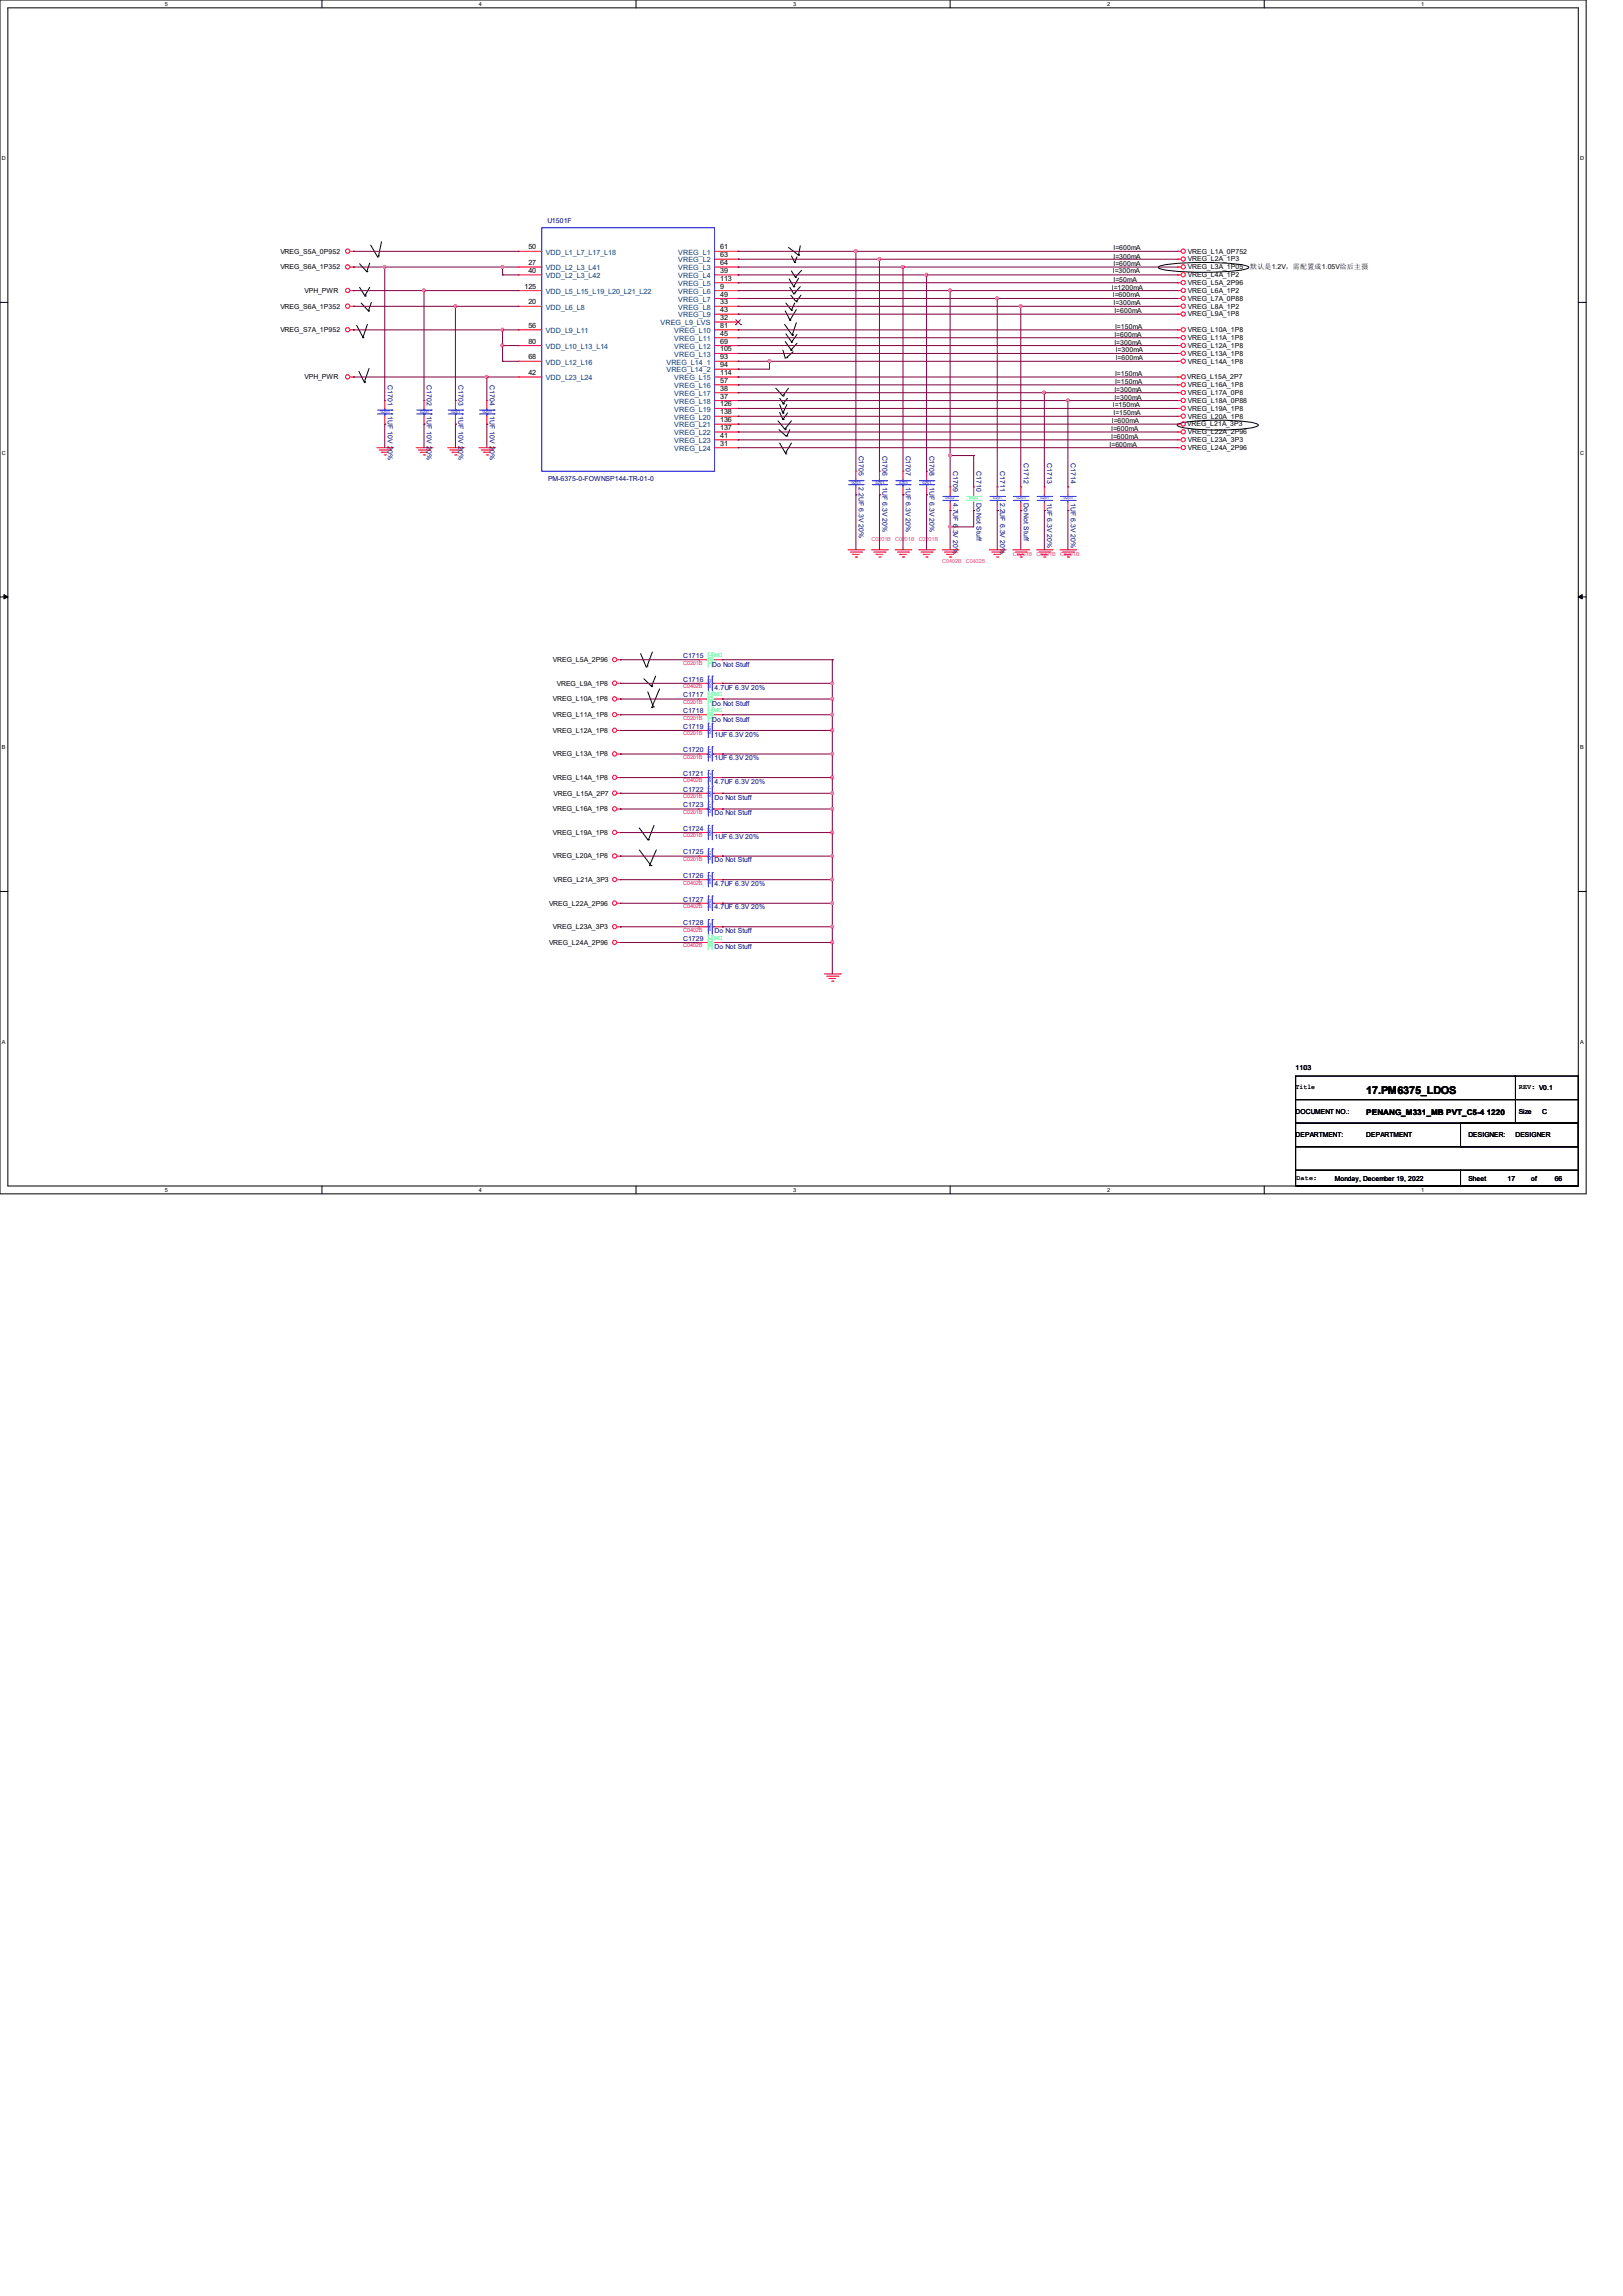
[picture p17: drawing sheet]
<svg xmlns="http://www.w3.org/2000/svg" width="210mm" height="297mm" viewBox="0 0 210 297" stroke-linecap="round" stroke-linejoin="round" font-family="sans-serif">
<defs><g id="words">
<text font-size="1.4" x="176.8" y="141.5">17.PM6375_LDOS</text>
<text font-size="1" x="176.8" y="144.2">PENANG_M331_MB PVT_C5-4 1220</text>
<g font-size=".9" fill="#000080">
<text x="70.8" y="28.8">U1501F</text>
<text x="50.2" y="49.8" transform="rotate(90 50.2 49.8)">C1701</text>
<text x="50.2" y="53.8" transform="rotate(90 50.2 53.8)">1UF 10V 20%</text>
<text x="55.2" y="49.8" transform="rotate(90 55.2 49.8)">C1702</text>
<text x="55.2" y="53.8" transform="rotate(90 55.2 53.8)">1UF 10V 20%</text>
<text x="59.3" y="49.8" transform="rotate(90 59.3 49.8)">C1703</text>
<text x="59.3" y="53.8" transform="rotate(90 59.3 53.8)">1UF 10V 20%</text>
<text x="63.4" y="49.8" transform="rotate(90 63.4 49.8)">C1704</text>
<text x="63.4" y="53.8" transform="rotate(90 63.4 53.8)">1UF 10V 20%</text>
<text x="111.1" y="58.9" transform="rotate(90 111.1 58.9)">C1705</text>
<text x="114.2" y="58.9" transform="rotate(90 114.2 58.9)">C1706</text>
<text x="117.2" y="58.9" transform="rotate(90 117.2 58.9)">C1707</text>
<text x="120.3" y="58.9" transform="rotate(90 120.3 58.9)">C1708</text>
<text x="132.5" y="59.9" transform="rotate(90 132.5 59.9)">C1712</text>
<text x="135.5" y="59.9" transform="rotate(90 135.5 59.9)">C1713</text>
<text x="138.6" y="59.9" transform="rotate(90 138.6 59.9)">C1714</text>
<text x="70.9" y="62.2">PM-6375-0-FOWNSP144-TR-01-0</text>
<text x="111.1" y="63" transform="rotate(90 111.1 63)">2.2UF 6.3V 20%</text>
<text x="114.2" y="63" transform="rotate(90 114.2 63)">1UF 6.3V 20%</text>
<text x="117.2" y="63" transform="rotate(90 117.2 63)">1UF 6.3V 20%</text>
<text x="120.3" y="63" transform="rotate(90 120.3 63)">1UF 6.3V 20%</text>
<text x="123.3" y="61" transform="rotate(90 123.3 61)">C1709</text>
<text x="123.3" y="65" transform="rotate(90 123.3 65)">4.7UF 6.3V 20%</text>
<text x="126.4" y="61" transform="rotate(90 126.4 61)">C1710</text>
<text x="126.4" y="65" transform="rotate(90 126.4 65)">Do Not Stuff</text>
<text x="129.4" y="61" transform="rotate(90 129.4 61)">C1711</text>
<text x="129.4" y="65" transform="rotate(90 129.4 65)">2.2UF 6.3V 20%</text>
<text x="132.5" y="65" transform="rotate(90 132.5 65)">Do Not Stuff</text>
<text x="135.5" y="65" transform="rotate(90 135.5 65)">1UF 6.3V 20%</text>
<text x="138.6" y="65" transform="rotate(90 138.6 65)">1UF 6.3V 20%</text>
<text x="88.4" y="85.1">C1715</text>
<text x="88.4" y="88.2">C1716</text>
<text x="92.2" y="86.2">Do Not Stuff</text>
<text x="92.5" y="89.2">4.7UF 6.3V 20%</text>
<text x="88.4" y="92.2">C1718</text>
<text x="88.4" y="90.2">C1717</text>
<text x="88.4" y="94.3">C1719</text>
<text x="92.2" y="93.3">Do Not Stuff</text>
<text x="92.2" y="91.3">Do Not Stuff</text>
<text x="92.5" y="95.3">1UF 6.3V 20%</text>
<text x="88.4" y="100.4">C1721</text>
<text x="88.4" y="97.3">C1720</text>
<text x="92.5" y="101.4">4.7UF 6.3V 20%</text>
<text x="92.5" y="98.3">1UF 6.3V 20%</text>
<text x="88.4" y="107.5">C1724</text>
<text x="88.4" y="102.4">C1722</text>
<text x="88.4" y="104.4">C1723</text>
<text x="92.5" y="103.4">Do Not Stuff</text>
<text x="92.5" y="105.5">Do Not Stuff</text>
<text x="88.4" y="113.6">C1726</text>
<text x="88.4" y="110.5">C1725</text>
<text x="92.5" y="108.5">1UF 6.3V 20%</text>
<text x="92.5" y="111.5">Do Not Stuff</text>
<text x="88.4" y="116.6">C1727</text>
<text x="88.4" y="119.7">C1728</text>
<text x="92.5" y="117.6">4.7UF 6.3V 20%</text>
<text x="92.5" y="114.6">4.7UF 6.3V 20%</text>
<text x="88.4" y="121.7">C1729</text>
<text x="92.5" y="122.7">Do Not Stuff</text>
<text x="92.5" y="120.7">Do Not Stuff</text>
</g>
<g font-size=".9">
<text x="36.3" y="32.8">VREG_S5A_0P952</text>
<text x="36.3" y="34.8">VREG_S6A_1P352</text>
<text x="68.4" y="32.3">50</text>
<text x="68.4" y="34.3">27</text>
<text x="68.4" y="35.3">40</text>
<text x="93.2" y="32.3">61</text>
<text x="93.2" y="33.3">63</text>
<text x="93.2" y="34.3">64</text>
<text x="93.2" y="35.3">39</text>
<text x="144" y="35.3">I=300mA</text>
<text x="144.1" y="32.4">I=600mA</text>
<text x="144.1" y="33.5">I=300mA</text>
<text x="144.1" y="34.4">I=600mA</text>
<text x="153.7" y="32.8">VREG_L1A_0P752</text>
<text x="153.7" y="33.8">VREG_L2A_1P3</text>
<text x="153.7" y="34.8">VREG_L3A_1P05</text>
<text x="153.7" y="35.9">VREG_L4A_1P2</text>
<text x="161.8" y="34.8">默认是1.2V，需配置成1.05V给后主摄</text>
<text x="36.3" y="39.9">VREG_S6A_1P352</text>
<text x="39.4" y="37.9">VPH_PWR</text>
<text x="67.9" y="37.3">125</text>
<text x="68.4" y="39.4">20</text>
<text x="93.2" y="36.3">113</text>
<text x="93.2" y="37.3">9</text>
<text x="93.2" y="38.4">49</text>
<text x="93.2" y="39.4">33</text>
<text x="93.2" y="40.4">43</text>
<text x="93.2" y="41.4">32</text>
<text x="143.8" y="37.5">I=1200mA</text>
<text x="144" y="38.5">I=600mA</text>
<text x="144.1" y="39.5">I=300mA</text>
<text x="144.1" y="36.4">I=50mA</text>
<text x="144.2" y="40.5">I=600mA</text>
<text x="153.7" y="36.9">VREG_L5A_2P96</text>
<text x="153.7" y="37.9">VREG_L6A_1P2</text>
<text x="153.7" y="38.9">VREG_L7A_0P88</text>
<text x="153.7" y="39.9">VREG_L8A_1P2</text>
<text x="153.7" y="40.9">VREG_L9A_1P8</text>
<text x="36.3" y="43">VREG_S7A_1P952</text>
<text x="68.4" y="42.4">56</text>
<text x="68.4" y="44.5">80</text>
<text x="68.4" y="46.5">68</text>
<text x="93.2" y="42.4">81</text>
<text x="93.2" y="43.4">45</text>
<text x="93.2" y="44.5">69</text>
<text x="93.2" y="45.5">105</text>
<text x="93.2" y="46.5">93</text>
<text x="93.2" y="47.5">94</text>
<text x="144.2" y="43.6">I=600mA</text>
<text x="144.2" y="44.6">I=300mA</text>
<text x="144.3" y="42.5">I=150mA</text>
<text x="144.4" y="45.6">I=300mA</text>
<text x="144.4" y="46.6">I=600mA</text>
<text x="153.7" y="43">VREG_L10A_1P8</text>
<text x="153.7" y="44">VREG_L11A_1P8</text>
<text x="153.7" y="45">VREG_L12A_1P8</text>
<text x="153.7" y="46">VREG_L13A_1P8</text>
<text x="153.7" y="47">VREG_L14A_1P8</text>
<text x="39.4" y="49.1">VPH_PWR</text>
<text x="68.4" y="48.5">42</text>
<text x="93.2" y="48.5">114</text>
<text x="93.2" y="49.5">57</text>
<text x="93.2" y="50.5">38</text>
<text x="93.2" y="51.6">37</text>
<text x="93.2" y="52.6">126</text>
<text x="93.2" y="53.6">138</text>
<text x="144" y="52.7">I=150mA</text>
<text x="144.1" y="53.7">I=150mA</text>
<text x="144.2" y="50.7">I=300mA</text>
<text x="144.2" y="51.7">I=300mA</text>
<text x="144.3" y="48.6">I=150mA</text>
<text x="144.3" y="49.7">I=150mA</text>
<text x="153.6" y="49.1">VREG_L15A_2P7</text>
<text x="153.7" y="50.1">VREG_L16A_1P8</text>
<text x="153.7" y="51.1">VREG_L17A_0P8</text>
<text x="153.7" y="52.1">VREG_L18A_0P88</text>
<text x="153.7" y="53.1">VREG_L19A_1P8</text>
<text x="93.2" y="54.6">136</text>
<text x="93.2" y="55.6">137</text>
<text x="93.2" y="56.6">41</text>
<text x="93.2" y="57.7">31</text>
<text x="143.6" y="57.8">I=600mA</text>
<text x="143.8" y="55.8">I=600mA</text>
<text x="143.8" y="56.8">I=600mA</text>
<text x="143.8" y="54.7">I=600mA</text>
<text x="153.6" y="55.2">VREG_L21A_3P3</text>
<text x="153.7" y="54.1">VREG_L20A_1P8</text>
<text x="153.7" y="56.2">VREG_L22A_2P96</text>
<text x="153.7" y="57.2">VREG_L23A_3P3</text>
<text x="153.7" y="58.2">VREG_L24A_2P96</text>
<text x="71.5" y="85.6">VREG_L5A_2P96</text>
<text x="72.1" y="88.7">VREG_L9A_1P8</text>
<text x="71.5" y="90.7">VREG_L10A_1P8</text>
<text x="71.5" y="92.8">VREG_L11A_1P8</text>
<text x="71.5" y="94.8">VREG_L12A_1P8</text>
<text x="71.5" y="97.8">VREG_L13A_1P8</text>
<text x="71.5" y="100.9">VREG_L14A_1P8</text>
<text x="71.5" y="104.9">VREG_L16A_1P8</text>
<text x="71.5" y="108">VREG_L19A_1P8</text>
<text x="71.6" y="102.9">VREG_L15A_2P7</text>
<text x="71.5" y="111">VREG_L20A_1P8</text>
<text x="71" y="117.1">VREG_L22A_2P96</text>
<text x="71.6" y="114.1">VREG_L21A_3P3</text>
<text x="71" y="122.2">VREG_L24A_2P96</text>
<text x="71.5" y="120.2">VREG_L23A_3P3</text>
<text x="167.6" y="140.9">Title</text>
<text x="167.6" y="138.5">1103</text>
<text x="196.5" y="140.9">REV: V0.1</text>
<text x="167.6" y="144.1">DOCUMENT NO.:</text>
<text x="167.6" y="147.1">DEPARTMENT:</text>
<text x="176.8" y="147.1">DEPARTMENT</text>
<text x="190" y="147.1">DESIGNER:</text>
<text x="196.1" y="147.1">DESIGNER</text>
<text x="196.5" y="144.1">Size</text>
<text x="199.6" y="144.1">C</text>
<text x="167.7" y="152.7">Date:</text>
<text x="172.7" y="152.8">Monday, December 19, 2022</text>
<text x="190" y="152.8">Sheet</text>
<text x="195.1" y="152.8">17</text>
<text x="198.1" y="152.8">of</text>
<text x="201.2" y="152.8">66</text>
</g>
<g font-size=".9" fill="#004080">
<text x="70.6" y="32.9">VDD_L1_L7_L17_L18</text>
<text x="70.6" y="35">VDD_L2_L3_L41</text>
<text x="70.6" y="36">VDD_L2_L3_L42</text>
<text x="87.8" y="32.9">VREG_L1</text>
<text x="87.8" y="34">VREG_L2</text>
<text x="87.8" y="35">VREG_L3</text>
<text x="87.8" y="36">VREG_L4</text>
<text x="70.6" y="38">VDD_L5_L15_L19_L20_L21_L22</text>
<text x="70.6" y="40">VDD_L6_L8</text>
<text x="87.8" y="37">VREG_L5</text>
<text x="87.8" y="38">VREG_L6</text>
<text x="87.8" y="39">VREG_L7</text>
<text x="87.8" y="40">VREG_L8</text>
<text x="87.8" y="41.1">VREG_L9</text>
<text x="70.6" y="43.1">VDD_L9_L11</text>
<text x="70.6" y="45.1">VDD_L10_L13_L14</text>
<text x="70.6" y="47.2">VDD_L12_L16</text>
<text x="85.5" y="42.1">VREG_L9_LVS</text>
<text x="86.2" y="47.2">VREG_L14_1</text>
<text x="87.2" y="43.1">VREG_L10</text>
<text x="87.2" y="44.1">VREG_L11</text>
<text x="87.2" y="45.1">VREG_L12</text>
<text x="87.2" y="46.1">VREG_L13</text>
<text x="70.6" y="49.2">VDD_L23_L24</text>
<text x="86.2" y="48.2">VREG_L14_2</text>
<text x="87.2" y="49.2">VREG_L15</text>
<text x="87.2" y="50.2">VREG_L16</text>
<text x="87.2" y="51.2">VREG_L17</text>
<text x="87.2" y="52.2">VREG_L18</text>
<text x="87.2" y="53.3">VREG_L19</text>
<text x="87.2" y="54.3">VREG_L20</text>
<text x="87.2" y="55.3">VREG_L21</text>
<text x="87.2" y="56.3">VREG_L22</text>
<text x="87.2" y="57.3">VREG_L23</text>
<text x="87.2" y="58.3">VREG_L24</text>
</g>
<g font-size=".7">
<text x="21.3" y=".8">5</text>
<text x="62" y=".8">4</text>
<text x="102.6" y=".8">3</text>
<text x="143.3" y=".8">2</text>
<text x="183.9" y=".8">1</text>
<text x=".3" y="20.7">D</text>
<text x="204.5" y="20.7">D</text>
<text x=".3" y="58.8">C</text>
<text x="204.5" y="58.8">C</text>
<text x=".3" y="96.9">B</text>
<text x="204.5" y="96.9">B</text>
<text x=".3" y="135">A</text>
<text x="204.5" y="135">A</text>
<text x="21.3" y="154.2">5</text>
<text x="62" y="154.2">4</text>
<text x="102.6" y="154.2">3</text>
<text x="143.3" y="154.2">2</text>
<text x="183.9" y="154.2">1</text>
</g>
<g font-size=".7" fill="#f0f">
<text x="112.8" y="69.9">C0201B</text>
<text x="115.8" y="69.9">C0201B</text>
<text x="118.9" y="69.9">C0201B</text>
<text x="131.1" y="72">C0201B</text>
<text x="134.1" y="72">C0201B</text>
<text x="137.2" y="72">C0201B</text>
<text x="121.9" y="72.8">C0402B</text>
<text x="125" y="72.8">C0402B</text>
</g>
<g font-size=".7" fill="#ff0080">
<text x="88.4" y="89">C0402B</text>
<text x="88.4" y="86">C0201B</text>
<text x="88.4" y="95.1">C0201B</text>
<text x="88.4" y="93.1">C0201B</text>
<text x="88.4" y="91.1">C0201B</text>
<text x="88.4" y="101.2">C0402B</text>
<text x="88.4" y="98.2">C0201B</text>
<text x="88.4" y="103.3">C0201B</text>
<text x="88.4" y="105.3">C0201B</text>
<text x="88.4" y="108.3">C0201B</text>
<text x="88.4" y="111.4">C0201B</text>
<text x="88.4" y="117.5">C0402B</text>
<text x="88.4" y="114.4">C0402B</text>
<text x="88.4" y="122.6">C0402B</text>
<text x="88.4" y="120.5">C0402B</text>
</g>
<g font-size=".7" fill="#0f0">
<text x="92.5" y="85">NC</text>
<text x="92.5" y="92.1">NC</text>
<text x="92.5" y="90">NC</text>
<text x="92.5" y="121.5">NC</text>
</g>
<g font-size=".5" fill="#00f">
<text x="49.3" y="53.4">0201</text>
<text x="54.4" y="53.4">0201</text>
<text x="58.4" y="53.4">0201</text>
<text x="62.5" y="53.4">0201</text>
<text x="110.2" y="62.6">0201</text>
<text x="113.3" y="62.6">0201</text>
<text x="116.3" y="62.6">0201</text>
<text x="119.4" y="62.6">0201</text>
<text x="122.3" y="64.6">0402</text>
<text x="128.5" y="64.6">0201</text>
<text x="131.6" y="64.6">0201</text>
<text x="134.6" y="64.6">0201</text>
<text x="137.7" y="64.6">0201</text>
<text x="92" y="89" transform="rotate(-90 92 89)">0402</text>
<text x="92" y="95" transform="rotate(-90 92 95)">0201</text>
<text x="92" y="101.2" transform="rotate(-90 92 101.2)">0402</text>
<text x="92" y="98" transform="rotate(-90 92 98)">0201</text>
<text x="92" y="105.2" transform="rotate(-90 92 105.2)">0201</text>
<text x="92" y="103.1" transform="rotate(-90 92 103.1)">0201</text>
<text x="92" y="111.3" transform="rotate(-90 92 111.3)">0201</text>
<text x="92" y="108.2" transform="rotate(-90 92 108.2)">0201</text>
<text x="92" y="117.4" transform="rotate(-90 92 117.4)">0402</text>
<text x="92" y="114.4" transform="rotate(-90 92 114.4)">0402</text>
<text x="92" y="120.5" transform="rotate(-90 92 120.5)">0402</text>
</g>
<g font-size=".5" fill="#00ff80">
<text x="125.4" y="64.6">0402</text>
<text x="92" y="85.9" transform="rotate(-90 92 85.9)">0201</text>
<text x="92" y="93" transform="rotate(-90 92 93)">0201</text>
<text x="92" y="90.9" transform="rotate(-90 92 90.9)">0201</text>
<text x="92" y="122.5" transform="rotate(-90 92 122.5)">0402</text>
</g>
</g></defs>
<g fill="none" stroke="#000" stroke-width=".13">
<path d="M0 0h205.2v154.4h-205.2zM1 1h203.2v152.4h-203.2zM41.7 0v1M82.3 0v1M122.9 0v1M163.6 0v1M0 39.1h1M46.5 34.1l1 1M46.5 37.2l.7 1.1M46.7 39.2l1 1M47.2 38.3h.1M47.2 38.2h.1"/>
<path d="M47.5 35.1h.1M47.8 34l-.3 1.1M47.8 37.2l-.6 1M48 31.7l.9 1.5M48 39.1l-.3 1.1M48.9 33.2h.1M49 33.1h.1M49.4 31.3l-.4 1.8M101.7 39.2l.7 .9M102 32l1.3 1M102.1 36.1l.6 1M102.2 37.2l.5 .8"/>
<path d="M102.3 38.2l.6 .7M102.4 35.1l.5 .8M102.4 33.1l.4 .9M102.7 37.1h.1M102.7 38h.1M102.8 34h.1M102.8 37.9h.1M102.8 39.2l-.4 .9M102.9 38.9h.1M102.9 35.9h.1M103 39h.1M103.1 33.2l-.3 .8"/>
<path d="M103.3 33h.1M103.3 32.9h.1M103.3 36l-.6 1.1M103.5 31.8l-.2 1.1M103.5 37.1l-.7 .8M103.6 38.2l-.6 .8M103.7 35l-.8 .9M150 34.5a25.1 25.1 0 0 1 6.9-.5l3 .1a2.72 2.72 0 0 1 1.7 .5 2.72 2.72 0 0 1-1.7 .4 39.5 39.5 0 0 1-9.6-.2l-.4-.2zM204.2 39.1h1M46.1 42.1l.8 1.5M46.4 48l.8 1.5M46.9 43.6h.1"/>
<path d="M46.9 43.7h.1M47.2 49.5h.1M47.2 49.4h.1M47.5 42l-.6 1.7M47.7 40.2h.1M47.8 47.7l-.6 1.7M100.4 50.2l.9 1M100.7 54.4l.9 1.2M100.8 55.6l.9 .8M100.9 52.3l.4 1.1M100.9 53.3l.4 1M100.9 57.3l.8 1.4"/>
<path d="M100.9 51.5l.5 .7M101.3 51.2h.1M101.3 53.4h.1M101.3 54.3h.1M101.3 52.2h.1M101.3 45.3l.3 1M101.4 51.1h.1M101.4 52.2h.1M101.5 42l1 1.4M101.6 46.3h.1M101.6 55.6h.1M101.6 55.5h.1"/>
<path d="M101.6 40.2l.6 1.2M101.6 44.2l.8 1.1M101.7 58.7h.1M101.7 58.5h.1M101.7 56.4h.1M101.7 43.2l.7 1M101.8 46.2h.1M101.8 56.4h.1M101.8 52.3l-.5 1.1M101.9 53.4l-.6 .9M101.9 51.5l-.6 .7M102 50.2l-.6 .9"/>
<path d="M102.2 41.4h.1M102.2 55.6l-.4 .8M102.3 45.3h.1M102.4 44.2h.1M102.4 44.3h.1M102.4 40.1h.1M102.4 45.3h.1M102.4 57.3l-.7 1.2M102.4 54.4l-.8 1.1M102.5 43.4h.1M102.5 43.3h.1M102.6 45.5l-.8 .7"/>
<path d="M103 41.7l-.5 1.6M103 40l-.8 1.4M103.1 43.3l-.7 1M103.1 44.4l-.8 .9M152.4 54.9a21.7 21.7 0 0 1 7.2-.5l1.7 .1a2.27 2.27 0 0 1 1.5 .5 2.27 2.27 0 0 1-1.5 .4 31.7 31.7 0 0 1-8.6-.2l-.4-.2zM0 77.2h1M.5 76.9l.5 .3-.5 .3zM204.2 77.2l.5-.3v.6zM204.2 77.2h1M82.9 84.5l.7 1.8M83.3 87.8l1 1M83.6 86.3h.1"/>
<path d="M83.7 86.1h.1M83.8 89.5l.7 1.9M84.3 91.5h.1M84.3 88.8h.1M84.3 88.7h.1M84.4 84.3l-.7 1.8M84.5 91.4h.1M84.8 87.5l-.5 1.2M85.3 89.1l-1 2.4M0 115.3h1M82.7 107.1l1.1 1.5M82.7 109.9l1.5 2.1"/>
<path d="M83.8 108.6h.1M83.9 108.6h.1M84 112h.1M84.2 112h.1M84.6 106.8l-.7 1.8M84.9 109.9l-.9 2.1M204.2 115.3h1M167.6 139.2h28.5v3h-28.5zM196.1 139.2h8.1v3h-8.1zM41.7 153.4v1M82.3 153.4v1M122.9 153.4v1"/>
<path d="M163.6 153.4v1M167.6 151.4h21.4v2h-21.4zM167.6 148.3h36.6v3.1h-36.6zM167.6 145.3h36.6v3h-36.6zM167.6 142.2h28.5v3.1h-28.5zM189 151.4h15.2v2h-15.2zM189 145.3h15.2v3h-15.2zM196.1 142.2h8.1v3.1h-8.1z"/>
</g>
<path d="M.5 76.9l.5 .3-.5 .3zM204.2 77.2l.5-.3v.6z" fill="#000"/>
<g fill="none" stroke="#f00" stroke-width=".13">
<path d="M45.3 32.5h.4M45.3 34.5h.4M45.3 37.6h.4M45.3 39.6h.4M45.7 32.5h.1M45.7 34.5h.1M45.7 37.6h.1M45.7 39.6h.1M67.1 32.5h3M67.1 34.5h3M67.1 37.6h3M67.1 39.6h3"/>
<path d="M67.1 35.6h3M67.1 32.5h.1M67.1 34.5h.1M67.1 35.6h.1M67.1 37.6h.1M67.1 39.6h.1M92.5 32.5h3M92.5 34.5h3M92.5 37.6h3M92.5 39.6h3M92.5 33.5h3M92.5 35.6h3"/>
<path d="M92.5 36.6h3M92.5 38.6h3M95.5 32.5h.1M95.5 33.5h.1M95.5 34.5h.1M95.5 35.6h.1M95.5 36.6h.1M95.5 37.6h.1M95.5 38.6h.1M95.5 39.6h.1M152.4 32.5h.1M152.4 33.5h.1"/>
<path d="M152.4 34.5h.1M152.4 35.6h.1M152.4 36.6h.1M152.4 37.6h.1M152.4 38.6h.1M152.4 39.6h.1M152.4 32.5h.4M152.4 34.5h.4M152.4 37.6h.4M152.4 39.6h.4M152.4 33.5h.4M152.4 35.6h.4"/>
<path d="M152.4 36.6h.4M152.4 38.6h.4M45.3 42.7h.4M45.3 48.8h.4M45.7 42.7h.1M45.7 48.8h.1M48.8 57.9h2M49.1 58.2h1.4M49.4 58.5h.1M49.4 58.5h.8M49.7 58.8h.2M49.8 51.8h.1"/>
<path d="M49.8 54.9h.1M49.8 51.8v1M49.8 53.8v1.1M49.9 58.8h.1M50.5 58.2h.1M50.8 57.9h.1M53.8 57.9h2.1M54.1 58.2h1.5M54.4 58.5h.9M54.4 58.5h.1M54.8 58.8h.1M54.9 51.8h.1"/>
<path d="M54.9 54.9h.1M54.9 51.8v1M54.9 53.8v1.1M54.9 58.8h.1M55.6 58.2h.1M55.9 57.9h.1M57.9 57.9h2M58.2 58.2h1.4M58.5 58.5h.1M58.5 58.5h.9M58.8 58.8h.2M58.9 51.8h.1"/>
<path d="M58.9 54.9h.1M58.9 51.8v1M58.9 53.8v1.1M59 58.8h.1M59.6 58.2h.1M59.9 57.9h.1M62 57.9h2M62.3 58.2h1.4M62.6 58.5h.8M62.6 58.5h.1M62.9 58.8h.2M63 51.8h.1"/>
<path d="M63 54.9h.1M63 51.8v1M63 53.8v1.1M63.1 58.8h.1M63.7 58.2h.1M64 57.9h.1M67.1 42.7h3M67.1 48.8h3M67.1 44.7h3M67.1 46.7h3M67.1 42.7h.1M67.1 44.7h.1"/>
<path d="M67.1 46.7h.1M67.1 48.8h.1M92.5 42.7h3M92.5 48.8h3M92.5 40.6h3M92.5 43.7h3M92.5 44.7h3M92.5 45.7h3M92.5 46.7h3M92.5 49.8h3M92.5 50.8h3M92.5 51.8h3"/>
<path d="M92.5 52.8h3M92.5 53.8h3M92.5 54.9h3M92.5 55.9h3M92.5 56.9h3M92.5 57.9h3M92.5 41.7h3M92.5 47.8h3M95.5 40.6h.1M95.5 41.7h.1M95.5 42.7h.1M95.5 43.7h.1"/>
<path d="M95.5 44.7h.1M95.5 45.7h.1M95.5 46.7h.1M95.5 47.8h.1M95.5 48.8h.1M95.5 49.8h.1M95.5 50.8h.1M95.5 51.8h.1M95.5 52.8h.1M95.5 53.8h.1M95.5 54.9h.1M95.5 55.9h.1"/>
<path d="M95.5 56.9h.1M95.5 57.9h.1M152.4 40.6h.1M152.4 42.7h.1M152.4 43.7h.1M152.4 44.7h.1M152.4 45.7h.1M152.4 46.7h.1M152.4 48.8h.1M152.4 49.8h.1M152.4 50.8h.1M152.4 51.8h.1"/>
<path d="M152.4 52.8h.1M152.4 53.8h.1M152.4 54.9h.1M152.4 55.9h.1M152.4 56.9h.1M152.4 57.9h.1M152.4 42.7h.4M152.4 48.8h.4M152.4 40.6h.4M152.4 43.7h.4M152.4 44.7h.4M152.4 45.7h.4"/>
<path d="M152.4 46.7h.4M152.4 49.8h.4M152.4 50.8h.4M152.4 51.8h.4M152.4 52.8h.4M152.4 53.8h.4M152.4 54.9h.4M152.4 55.9h.4M152.4 56.9h.4M152.4 57.9h.4M109.7 71.1h2.1M110 71.4h1.5"/>
<path d="M110.3 71.7h.9M110.3 71.7h.1M110.7 72.1h.1M110.7 61h.1M110.7 64h.1M110.7 61v1M110.7 63v1M110.8 72.1h.1M111.5 71.4h.1M111.8 71.1h.1M112.8 71.1h2M113.1 71.4h1.4"/>
<path d="M113.4 71.7h.1M113.4 71.7h.8M113.7 72.1h.2M113.8 61h.1M113.8 64h.1M113.8 61v1M113.8 63v1M113.9 72.1h.1M114.5 71.4h.1M114.8 71.1h.1M115.8 71.1h2.1M116.1 71.4h1.5"/>
<path d="M116.4 71.7h.9M116.4 71.7h.1M116.8 72.1h.1M116.8 61h.1M116.8 64h.1M116.8 61v1M116.8 63v1M116.9 72.1h.1M117.6 71.4h.1M117.9 71.1h.1M118.9 71.1h2M119.2 71.4h1.4"/>
<path d="M119.5 71.7h.8M119.5 71.7h.1M119.8 72.1h.2M119.9 61h.1M119.9 64h.1M119.9 61v1M119.9 63v1M120 72.1h.1M120.6 71.4h.1M120.9 71.1h.1M121.9 71.1h2.1M122.2 71.4h1.5"/>
<path d="M122.5 71.7h.9M122.5 71.7h.1M122.9 72.1h.1M122.9 63h.1M122.9 66h.1M122.9 63v1M122.9 65v1M123 72.1h.1M123.7 71.4h.1M124 71.1h.1M126 63h.1M126 66h.1"/>
<path d="M126 63v1M126 65v1M128 71.1h2M128.3 71.4h1.5M128.6 71.7h.9M128.6 71.7h.1M128.9 72.1h.2M129 63h.1M129 66h.1M129 63v1M129 65v1M129.1 72.1h.1"/>
<path d="M129.8 71.4h.1M130 71.1h.1M131.1 71.1h2M131.4 71.4h1.4M131.7 71.7h.8M131.7 71.7h.1M132 72.1h.2M132.1 63h.1M132.1 66h.1M132.1 63v1M132.1 65v1M132.2 72.1h.1"/>
<path d="M132.8 71.4h.1M133.1 71.1h.1M134.1 71.1h2M134.4 71.4h1.4M134.7 71.7h.9M134.7 71.7h.1M135 72.1h.2M135.1 63h.1M135.1 66h.1M135.1 63v1M135.1 65v1M135.2 72.1h.1"/>
<path d="M135.8 71.4h.1M136.1 71.1h.1M137.2 71.1h2M137.5 71.4h1.4M137.8 71.7h.8M137.8 71.7h.1M138.1 72.1h.2M138.2 63h.1M138.2 66h.1M138.2 63v1M138.2 65v1M138.3 72.1h.1"/>
<path d="M138.9 71.4h.1M139.2 71.1h.1M79.8 85.3h.5M79.8 88.4h.5M79.8 90.4h.5M79.8 92.5h.5M79.8 94.5h.5M79.8 97.5h.5M80.3 85.3h.1M80.3 88.4h.1M80.3 90.4h.1M80.3 92.5h.1"/>
<path d="M80.3 94.5h.1M80.3 97.5h.1M90.4 92.5h.1M90.4 85.3h.1M90.4 90.4h.1M90.4 94.5h.1M90.4 97.5h.1M90.4 88.4h.1M90.4 85.3h1M90.4 88.4h1M90.4 90.4h1M90.4 92.5h1"/>
<path d="M90.4 94.5h1M90.4 97.5h1M92.5 85.3h1M92.5 88.4h1M92.5 90.4h1M92.5 92.5h1M92.5 94.5h1M92.5 97.5h1M93.5 92.5h.1M93.5 85.3h.1M93.5 90.4h.1M93.5 94.5h.1"/>
<path d="M93.5 97.5h.1M93.5 88.4h.1M79.8 100.6h.5M79.8 102.6h.5M79.8 104.6h.5M79.8 107.7h.5M79.8 110.7h.5M79.8 113.8h.5M79.8 116.8h.5M79.8 119.9h.5M80.3 100.6h.1M80.3 102.6h.1"/>
<path d="M80.3 104.6h.1M80.3 107.7h.1M80.3 110.7h.1M80.3 113.8h.1M80.3 116.8h.1M80.3 119.9h.1M90.4 107.7h.1M90.4 116.8h.1M90.4 102.6h.1M90.4 100.6h.1M90.4 104.6h.1M90.4 119.9h.1"/>
<path d="M90.4 113.8h.1M90.4 110.7h.1M90.4 100.6h1M90.4 102.6h1M90.4 104.6h1M90.4 107.7h1M90.4 110.7h1M90.4 113.8h1M90.4 116.8h1M90.4 119.9h1M92.5 100.6h1M92.5 102.6h1"/>
<path d="M92.5 104.6h1M92.5 107.7h1M92.5 110.7h1M92.5 113.8h1M92.5 116.8h1M92.5 119.9h1M93.5 107.7h.1M93.5 116.8h.1M93.5 102.6h.1M93.5 100.6h.1M93.5 104.6h.1M93.5 119.9h.1"/>
<path d="M93.5 113.8h.1M93.5 110.7h.1M79.8 121.9h.5M80.3 121.9h.1M90.4 121.9h.1M90.4 121.9h1M92.5 121.9h1M93.5 121.9h.1M106.7 126h2M107 126.3h1.4M107.3 126.6h.1M107.3 126.6h.8"/>
<path d="M107.6 126.9h.2M107.8 126.9h.1M108.4 126.3h.1M108.7 126h.1"/>
<circle cx="45" cy="39.6" r=".28"/>
<circle cx="45" cy="32.5" r=".28"/>
<circle cx="45" cy="34.5" r=".28"/>
<circle cx="45" cy="37.6" r=".28"/>
<circle cx="153.1" cy="33.5" r=".28"/>
<circle cx="153.1" cy="36.6" r=".28"/>
<circle cx="153.1" cy="32.5" r=".28"/>
<circle cx="153.1" cy="34.5" r=".28"/>
<circle cx="153.1" cy="37.6" r=".28"/>
<circle cx="153.1" cy="39.6" r=".28"/>
<circle cx="153.1" cy="35.5" r=".28"/>
<circle cx="153.1" cy="38.6" r=".28"/>
<circle cx="45" cy="42.7" r=".28"/>
<circle cx="45" cy="48.7" r=".28"/>
<circle cx="153.1" cy="40.6" r=".28"/>
<circle cx="153.1" cy="43.7" r=".28"/>
<circle cx="153.1" cy="48.7" r=".28"/>
<circle cx="153.1" cy="49.8" r=".28"/>
<circle cx="153.1" cy="54.8" r=".28"/>
<circle cx="153.1" cy="42.7" r=".28"/>
<circle cx="153.1" cy="46.7" r=".28"/>
<circle cx="153.1" cy="51.8" r=".28"/>
<circle cx="153.1" cy="52.8" r=".28"/>
<circle cx="153.1" cy="56.9" r=".28"/>
<circle cx="153.1" cy="44.7" r=".28"/>
<circle cx="153.1" cy="50.8" r=".28"/>
<circle cx="153.1" cy="53.8" r=".28"/>
<circle cx="153.1" cy="55.9" r=".28"/>
<circle cx="153.1" cy="57.9" r=".28"/>
<circle cx="153.1" cy="45.7" r=".28"/>
<circle cx="79.5" cy="88.4" r=".28"/>
<circle cx="79.5" cy="90.4" r=".28"/>
<circle cx="79.5" cy="92.4" r=".28"/>
<circle cx="79.5" cy="94.5" r=".28"/>
<circle cx="79.5" cy="85.3" r=".28"/>
<circle cx="79.5" cy="97.5" r=".28"/>
<circle cx="79.5" cy="100.6" r=".28"/>
<circle cx="79.5" cy="116.8" r=".28"/>
<circle cx="79.5" cy="104.6" r=".28"/>
<circle cx="79.5" cy="119.9" r=".28"/>
<circle cx="79.5" cy="110.7" r=".28"/>
<circle cx="79.5" cy="107.7" r=".28"/>
<circle cx="79.5" cy="102.6" r=".28"/>
<circle cx="79.5" cy="113.8" r=".28"/>
<circle cx="79.5" cy="121.9" r=".28"/>
</g>
<g fill="none" stroke="#00f" stroke-width=".13">
<path d="M70.1 29.5h22.4v31.5h-22.4zM48.9 53.6h1.8M48.9 53h1.8M49.8 53h.1M49.8 53.6h.1M49.8 52.8v.2M49.8 53.6v.2M50.7 53.6h.1M50.7 53h.1M53.9 53.6h1.9M53.9 53h1.9M54.9 53h.1"/>
<path d="M54.9 53.6h.1M54.9 52.8v.2M54.9 53.6v.2M55.8 53.6h.1M55.8 53h.1M58 53.6h1.9M58 53h1.9M58.9 53h.1M58.9 53.6h.1M58.9 52.8v.2M58.9 53.6v.2M59.9 53.6h.1"/>
<path d="M59.9 53h.1M62.1 53.6h1.8M62.1 53h1.8M63 53h.1M63 53.6h.1M63 52.8v.2M63 53.6v.2M63.9 53.6h.1M63.9 53h.1M109.8 62.7h1.9M109.8 62.2h1.9M110.7 62.2h.1"/>
<path d="M110.7 62.7h.1M110.7 62v.2M110.7 62.7v.3M111.7 62.7h.1M111.7 62.2h.1M112.9 62.7h1.8M112.9 62.2h1.8M113.8 62.2h.1M113.8 62.7h.1M113.8 62v.2M113.8 62.7v.3M114.7 62.7h.1"/>
<path d="M114.7 62.2h.1M115.9 62.7h1.9M115.9 62.2h1.9M116.8 62.2h.1M116.8 62.7h.1M116.8 62v.2M116.8 62.7v.3M117.8 62.7h.1M117.8 62.2h.1M119 62.7h1.8M119 62.2h1.8M119.9 62.2h.1"/>
<path d="M119.9 62.7h.1M119.9 62v.2M119.9 62.7v.3M120.8 62.7h.1M120.8 62.2h.1M122 64.7h1.9M122 64.2h1.9M122.9 64.2h.1M122.9 64.7h.1M122.9 64v.2M122.9 64.7v.3M123.9 64.7h.1"/>
<path d="M123.9 64.2h.1M128.1 64.7h1.9M128.1 64.2h1.9M129 64.2h.1M129 64.7h.1M129 64v.2M129 64.7v.3M130 64.7h.1M130 64.2h.1M131.1 64.7h1.9M131.1 64.2h1.9M132.1 64.2h.1"/>
<path d="M132.1 64.7h.1M132.1 64v.2M132.1 64.7v.3M133 64.7h.1M133 64.2h.1M134.2 64.7h1.9M134.2 64.2h1.9M135.1 64.2h.1M135.1 64.7h.1M135.1 64v.2M135.1 64.7v.3M136.1 64.7h.1"/>
<path d="M136.1 64.2h.1M137.2 64.7h1.9M137.2 64.2h1.9M138.2 64.2h.1M138.2 64.7h.1M138.2 64v.2M138.2 64.7v.3M139.1 64.7h.1M139.1 64.2h.1M91.4 94.5h.3M91.4 97.5h.3M91.4 88.4h.3"/>
<path d="M91.7 94.5h.1M91.7 93.6h.1M91.7 99.7h.1M91.7 97.5h.1M91.7 96.6h.1M91.7 88.4h.1M91.7 87.5h.1M91.7 87.5v1.8M91.7 93.6v1.8M91.7 96.6v1.9M91.7 99.7v1.8M92.2 94.5h.3"/>
<path d="M92.2 97.5h.3M92.2 88.4h.3M92.2 93.6h.1M92.2 94.5h.1M92.2 99.7h.1M92.2 96.6h.1M92.2 97.5h.1M92.2 87.5h.1M92.2 88.4h.1M92.2 87.5v1.8M92.2 93.6v1.8M92.2 96.6v1.9"/>
<path d="M92.2 99.7v1.8M91.4 107.7h.3M91.4 116.8h.3M91.4 102.6h.3M91.4 100.6h.3M91.4 104.6h.3M91.4 119.9h.3M91.4 113.8h.3M91.4 110.7h.3M91.7 107.7h.1M91.7 106.8h.1M91.7 116.8h.1"/>
<path d="M91.7 115.9h.1M91.7 102.6h.1M91.7 101.7h.1M91.7 100.6h.1M91.7 104.6h.1M91.7 103.7h.1M91.7 119.9h.1M91.7 119h.1M91.7 113.8h.1M91.7 112.9h.1M91.7 110.7h.1M91.7 109.8h.1"/>
<path d="M91.7 101.7v1.8M91.7 103.7v1.9M91.7 106.8v1.8M91.7 109.8v1.9M91.7 112.9v1.8M91.7 115.9v1.9M91.7 119v1.8M92.2 107.7h.3M92.2 116.8h.3M92.2 102.6h.3M92.2 100.6h.3M92.2 104.6h.3"/>
<path d="M92.2 119.9h.3M92.2 113.8h.3M92.2 110.7h.3M92.2 106.8h.1M92.2 107.7h.1M92.2 115.9h.1M92.2 116.8h.1M92.2 101.7h.1M92.2 102.6h.1M92.2 100.6h.1M92.2 103.7h.1M92.2 104.6h.1"/>
<path d="M92.2 119h.1M92.2 119.9h.1M92.2 112.9h.1M92.2 113.8h.1M92.2 109.8h.1M92.2 110.7h.1M92.2 101.7v1.8M92.2 103.7v1.9M92.2 106.8v1.8M92.2 109.8v1.9M92.2 112.9v1.8M92.2 115.9v1.9"/>
<path d="M92.2 119v1.8"/>
</g>
<g fill="none" stroke="#00ff80" stroke-width=".13">
<path d="M125.1 64.7h1.8M125.1 64.2h1.8M126 64.2h.1M126 64.7h.1M126 64v.2M126 64.7v.3M126.9 64.7h.1M126.9 64.2h.1M91.4 92.5h.3M91.4 85.3h.3M91.4 90.4h.3M91.7 92.5h.1"/>
<path d="M91.7 91.5h.1M91.7 85.3h.1M91.7 84.4h.1M91.7 90.4h.1M91.7 89.5h.1M91.7 84.4v1.9M91.7 89.5v1.9M91.7 91.5v1.9M92.2 92.5h.3M92.2 85.3h.3M92.2 90.4h.3M92.2 91.5h.1"/>
<path d="M92.2 92.5h.1M92.2 84.4h.1M92.2 85.3h.1M92.2 89.5h.1M92.2 90.4h.1M92.2 84.4v1.9M92.2 89.5v1.9M92.2 91.5v1.9M91.4 121.9h.3M91.7 121.9h.1M91.7 121h.1M91.7 121v1.9"/>
<path d="M92.2 121.9h.3M92.2 121h.1M92.2 121.9h.1M92.2 121v1.9"/>
</g>
<path d="M95.2 42h.1M95.2 41.4l.6 .6M95.8 41.4l-.6 .6M95.8 42h.1" fill="none" stroke="#804000" stroke-width=".13"/>
<path d="M45.7 34.5h4.1M45.7 39.6h13.2M45.7 32.5h21.4M45.7 32.5h.1M45.7 34.5h.1M45.7 39.6h.1M65 34.5h2.1M65 35.6h2.1M65 35.6h.1M65 34.5h.1M65 34.5v1.1" fill="none" stroke="#800040" stroke-width=".13"/>
<circle cx="58.9" cy="39.6" r=".19" fill="#f0f"/>
<circle cx="58.9" cy="39.6" r=".19" fill="none" stroke="#f0f" stroke-width=".13"/>
<path d="M45.7 42.7h.1M45.7 42.7h19.3" fill="none" stroke="#800040" stroke-width=".13"/>
<circle cx="65" cy="42.7" r=".19" fill="#f0f"/>
<circle cx="65" cy="42.7" r=".19" fill="none" stroke="#f0f" stroke-width=".13"/>
<path d="M65 44.7h2.1M65 44.7h.1" fill="none" stroke="#800040" stroke-width=".13"/>
<circle cx="65" cy="44.7" r=".19" fill="#f0f"/>
<circle cx="65" cy="44.7" r=".19" fill="none" stroke="#f0f" stroke-width=".13"/>
<path d="M45.7 48.8h17.3M45.7 48.8h.1M65 42.7h2.1M65 42.7h.1M65 42.7v2" fill="none" stroke="#800040" stroke-width=".13"/>
<circle cx="63" cy="48.7" r=".19" fill="#f0f"/>
<circle cx="63" cy="48.7" r=".19" fill="none" stroke="#f0f" stroke-width=".13"/>
<path d="M49.8 34.5h.1M49.8 34.5v17.3" fill="none" stroke="#800040" stroke-width=".13"/>
<circle cx="49.8" cy="34.5" r=".19" fill="#f0f"/>
<circle cx="49.8" cy="34.5" r=".19" fill="none" stroke="#f0f" stroke-width=".13"/>
<g fill="none" stroke="#800040" stroke-width=".13">
<path d="M58.9 39.6h.1M58.9 39.6h8.2M95.5 32.5h.1M95.5 32.5h15.2M49.8 54.9h.1M49.8 54.9v3M54.9 54.9h.1M54.9 54.9v3M58.9 54.9h.1M58.9 54.9v3M63 48.8h.1M63 54.9h.1"/>
<path d="M63 54.9v3M63 48.8h4.1"/>
</g>
<circle cx="110.7" cy="32.5" r=".19" fill="#f0f"/>
<circle cx="110.7" cy="32.5" r=".19" fill="none" stroke="#f0f" stroke-width=".13"/>
<path d="M95.5 33.5h18.3M95.5 33.5h.1" fill="none" stroke="#800040" stroke-width=".13"/>
<circle cx="113.8" cy="33.5" r=".19" fill="#f0f"/>
<circle cx="113.8" cy="33.5" r=".19" fill="none" stroke="#f0f" stroke-width=".13"/>
<path d="M95.5 34.5h.1M95.5 34.5h21.3" fill="none" stroke="#800040" stroke-width=".13"/>
<circle cx="116.8" cy="34.5" r=".19" fill="#f0f"/>
<circle cx="116.8" cy="34.5" r=".19" fill="none" stroke="#f0f" stroke-width=".13"/>
<path d="M95.5 35.6h24.4M95.5 35.6h.1" fill="none" stroke="#800040" stroke-width=".13"/>
<circle cx="119.9" cy="35.5" r=".19" fill="#f0f"/>
<circle cx="119.9" cy="35.5" r=".19" fill="none" stroke="#f0f" stroke-width=".13"/>
<path d="M95.5 36.6h.1M95.5 37.6h.1M95.5 36.6h56.9M95.5 37.6h27.4" fill="none" stroke="#800040" stroke-width=".13"/>
<circle cx="122.9" cy="37.6" r=".19" fill="#f0f"/>
<circle cx="122.9" cy="37.6" r=".19" fill="none" stroke="#f0f" stroke-width=".13"/>
<path d="M95.5 38.6h.1M95.5 38.6h33.5" fill="none" stroke="#800040" stroke-width=".13"/>
<circle cx="129" cy="38.6" r=".19" fill="#f0f"/>
<circle cx="129" cy="38.6" r=".19" fill="none" stroke="#f0f" stroke-width=".13"/>
<path d="M95.5 39.6h36.6M95.5 39.6h.1" fill="none" stroke="#800040" stroke-width=".13"/>
<circle cx="132.1" cy="39.6" r=".19" fill="#f0f"/>
<circle cx="132.1" cy="39.6" r=".19" fill="none" stroke="#f0f" stroke-width=".13"/>
<g fill="none" stroke="#800040" stroke-width=".13">
<path d="M95.5 46.7h4.1M95.5 40.6h.1M95.5 42.7h.1M95.5 43.7h.1M95.5 44.7h.1M95.5 45.7h.1M95.5 46.7h.1M95.5 48.8h.1M95.5 49.8h.1M95.5 50.8h.1M95.5 40.6h56.9M95.5 42.7h56.9"/>
<path d="M95.5 43.7h56.9M95.5 44.7h56.9M95.5 45.7h56.9M95.5 48.8h56.9M95.5 49.8h56.9M95.5 50.8h39.6"/>
</g>
<circle cx="135.1" cy="50.8" r=".19" fill="#f0f"/>
<circle cx="135.1" cy="50.8" r=".19" fill="none" stroke="#f0f" stroke-width=".13"/>
<path d="M95.5 51.8h42.7M95.5 51.8h.1" fill="none" stroke="#800040" stroke-width=".13"/>
<circle cx="138.2" cy="51.8" r=".19" fill="#f0f"/>
<circle cx="138.2" cy="51.8" r=".19" fill="none" stroke="#f0f" stroke-width=".13"/>
<g fill="none" stroke="#800040" stroke-width=".13">
<path d="M110.7 32.5h41.7M110.7 32.5h.1M110.7 32.5v28.5M113.8 33.5h.1M113.8 33.5v27.5M113.8 33.5h38.6M116.8 34.5h35.6M116.8 34.5h.1M116.8 34.5v26.5M119.9 35.6h32.5M119.9 35.6h.1M119.9 35.6v25.4"/>
<path d="M129 38.6h23.4M129 38.6h.1M129 38.6v24.4M132.1 39.6h.1M132.1 39.6v23.4M132.1 39.6h20.3M95.5 52.8h.1M95.5 53.8h.1M95.5 54.9h.1M95.5 55.9h.1M95.5 56.9h.1M95.5 57.9h.1"/>
<path d="M95.5 52.8h56.9M95.5 53.8h56.9M95.5 54.9h56.9M95.5 55.9h56.9M95.5 56.9h56.9M95.5 57.9h56.9M122.9 58.9h3.1M122.9 58.9h.1M122.9 58.9v4.1M126 58.9h.1M126 58.9v4.1M135.1 50.8h17.3"/>
<path d="M135.1 50.8h.1M135.1 50.8v12.2M138.2 51.8h.1M138.2 51.8v11.2M138.2 51.8h14.2M110.7 64h.1M110.7 64v7.1M113.8 64h.1M113.8 64v7.1M116.8 64h.1M116.8 64v7.1M122.9 66h.1"/>
<path d="M122.9 68.2h.1M122.9 66v5.1M126 66h.1M126 66v2.2h-3.1"/>
</g>
<circle cx="122.9" cy="68.2" r=".18" fill="#f0f"/>
<circle cx="122.9" cy="68.2" r=".18" fill="none" stroke="#f0f" stroke-width=".13"/>
<g fill="none" stroke="#800040" stroke-width=".13">
<path d="M129 66h.1M129 66v5.1M132.1 66h.1M132.1 66v5.1M135.1 66h.1M135.1 66v5.1M138.2 66h.1M138.2 66v5.1M80.3 85.3h.1M80.3 88.4h.1M80.3 90.4h.1M80.3 92.5h.1"/>
<path d="M80.3 94.5h.1M80.3 97.5h.1M80.3 85.3h10.1M80.3 88.4h10.1M80.3 90.4h10.1M80.3 92.5h10.1M80.3 94.5h10.1M80.3 97.5h10.1M93.5 88.4h.1M93.5 85.3h14.2M93.5 88.4h14.2M107.7 85.3h.1"/>
<path d="M80.3 100.6h.1M80.3 102.6h.1M80.3 104.6h.1M80.3 107.7h.1M80.3 110.7h.1M80.3 119.9h.1M80.3 113.8h10.1M80.3 116.8h10.1M80.3 100.6h10.1M80.3 102.6h10.1M80.3 104.6h10.1M80.3 107.7h10.1"/>
<path d="M80.3 110.7h10.1M80.3 119.9h10.1M90.4 113.8h.1M90.4 116.8h.1M80.3 121.9h.1M80.3 121.9h10.1"/>
</g>
<circle cx="107.7" cy="88.4" r=".19" fill="#f0f"/>
<circle cx="107.7" cy="88.4" r=".19" fill="none" stroke="#f0f" stroke-width=".13"/>
<path d="M93.5 90.4h.1M107.7 88.4h.1M107.7 88.4v2h-14.2" fill="none" stroke="#800040" stroke-width=".13"/>
<circle cx="107.7" cy="90.4" r=".19" fill="#f0f"/>
<circle cx="107.7" cy="90.4" r=".19" fill="none" stroke="#f0f" stroke-width=".13"/>
<path d="M93.5 92.5h.1M107.7 90.4h.1M107.7 90.4v2.1h-14.2" fill="none" stroke="#800040" stroke-width=".13"/>
<circle cx="107.7" cy="92.4" r=".19" fill="#f0f"/>
<circle cx="107.7" cy="92.4" r=".19" fill="none" stroke="#f0f" stroke-width=".13"/>
<path d="M93.5 94.5h.1M107.7 92.5h.1M107.7 92.5v2h-14.2" fill="none" stroke="#800040" stroke-width=".13"/>
<circle cx="107.7" cy="94.5" r=".19" fill="#f0f"/>
<circle cx="107.7" cy="94.5" r=".19" fill="none" stroke="#f0f" stroke-width=".13"/>
<path d="M93.5 97.5h.1M107.7 94.5h.1M107.7 94.5v3h-14.2" fill="none" stroke="#800040" stroke-width=".13"/>
<circle cx="107.7" cy="97.5" r=".19" fill="#f0f"/>
<circle cx="107.7" cy="97.5" r=".19" fill="none" stroke="#f0f" stroke-width=".13"/>
<path d="M107.7 97.5h.1M107.7 97.5v3.1h-14.2M93.5 100.6h.1" fill="none" stroke="#800040" stroke-width=".13"/>
<circle cx="107.7" cy="100.6" r=".19" fill="#f0f"/>
<circle cx="107.7" cy="100.6" r=".19" fill="none" stroke="#f0f" stroke-width=".13"/>
<path d="M93.5 102.6h.1M107.7 100.6h.1M107.7 100.6v2h-14.2" fill="none" stroke="#800040" stroke-width=".13"/>
<circle cx="107.7" cy="102.6" r=".19" fill="#f0f"/>
<circle cx="107.7" cy="102.6" r=".19" fill="none" stroke="#f0f" stroke-width=".13"/>
<path d="M93.5 104.6h.1M107.7 102.6h.1M107.7 102.6v2h-14.2" fill="none" stroke="#800040" stroke-width=".13"/>
<circle cx="107.7" cy="104.6" r=".19" fill="#f0f"/>
<circle cx="107.7" cy="104.6" r=".19" fill="none" stroke="#f0f" stroke-width=".13"/>
<path d="M93.5 107.7h.1M107.7 104.6h.1M107.7 104.6v3.1h-14.2" fill="none" stroke="#800040" stroke-width=".13"/>
<circle cx="107.7" cy="107.7" r=".19" fill="#f0f"/>
<circle cx="107.7" cy="107.7" r=".19" fill="none" stroke="#f0f" stroke-width=".13"/>
<path d="M93.5 110.7h.1M107.7 107.7h.1M107.7 107.7v3h-14.2" fill="none" stroke="#800040" stroke-width=".13"/>
<circle cx="107.7" cy="110.7" r=".19" fill="#f0f"/>
<circle cx="107.7" cy="110.7" r=".19" fill="none" stroke="#f0f" stroke-width=".13"/>
<path d="M93.5 113.8h.1M107.7 110.7h.1M107.7 110.7v3.1h-14.2" fill="none" stroke="#800040" stroke-width=".13"/>
<circle cx="107.7" cy="113.8" r=".19" fill="#f0f"/>
<circle cx="107.7" cy="113.8" r=".19" fill="none" stroke="#f0f" stroke-width=".13"/>
<path d="M93.5 116.8h.1M107.7 113.8h.1M107.7 113.8v3h-14.2" fill="none" stroke="#800040" stroke-width=".13"/>
<circle cx="107.7" cy="116.8" r=".19" fill="#f0f"/>
<circle cx="107.7" cy="116.8" r=".19" fill="none" stroke="#f0f" stroke-width=".13"/>
<path d="M93.5 119.9h.1M107.7 116.8h.1M107.7 116.8v3.1h-14.2" fill="none" stroke="#800040" stroke-width=".13"/>
<circle cx="107.7" cy="119.9" r=".19" fill="#f0f"/>
<circle cx="107.7" cy="119.9" r=".19" fill="none" stroke="#f0f" stroke-width=".13"/>
<path d="M107.7 119.9h.1M107.7 119.9v2M93.5 121.9h14.2M107.7 121.9h.1" fill="none" stroke="#800040" stroke-width=".13"/>
<circle cx="107.7" cy="121.9" r=".19" fill="#f0f"/>
<circle cx="107.7" cy="121.9" r=".19" fill="none" stroke="#f0f" stroke-width=".13"/>
<path d="M49.8 34.5h.1M49.8 34.5h15.2M107.7 121.9h.1M107.7 121.9v4.1" fill="none" stroke="#800040" stroke-width=".13"/>
<circle cx="65" cy="34.5" r=".19" fill="#f0f"/>
<circle cx="65" cy="34.5" r=".19" fill="none" stroke="#f0f" stroke-width=".13"/>
<path d="M45.7 37.6h9.2M45.7 37.6h.1" fill="none" stroke="#800040" stroke-width=".13"/>
<circle cx="54.8" cy="37.6" r=".19" fill="#f0f"/>
<circle cx="54.8" cy="37.6" r=".19" fill="none" stroke="#f0f" stroke-width=".13"/>
<path d="M54.9 37.6h12.2M54.9 37.6h.1M54.9 37.6v14.2M58.9 39.6h.1M58.9 39.6v12.2M122.9 37.6v21.3M63 48.8h.1M63 48.8v3M122.9 58.9h.1" fill="none" stroke="#800040" stroke-width=".13"/>
<circle cx="122.9" cy="58.9" r=".19" fill="#f0f"/>
<circle cx="122.9" cy="58.9" r=".19" fill="none" stroke="#f0f" stroke-width=".13"/>
<path d="M122.9 37.6h29.5M122.9 37.6h.1M95.5 47.8h.1M99.6 46.7h.1M99.6 46.7v1.1h-4.1M99.6 46.7h52.8" fill="none" stroke="#800040" stroke-width=".13"/>
<circle cx="99.5" cy="46.7" r=".19" fill="#f0f"/>
<circle cx="99.5" cy="46.7" r=".19" fill="none" stroke="#f0f" stroke-width=".13"/>
<path d="M65 46.7h2.1M65 44.7h.1M65 46.7h.1M65 44.7v2M119.9 64h.1M119.9 64v7.1M107.7 85.3h.1M107.7 85.3v3.1" fill="none" stroke="#800040" stroke-width=".13"/>
<circle cx="58.9" cy="39.6" r=".19" fill="#f0f"/>
<circle cx="58.9" cy="39.6" r=".19" fill="none" stroke="#f0f" stroke-width=".13"/>
<circle cx="65" cy="42.7" r=".19" fill="#f0f"/>
<circle cx="65" cy="42.7" r=".19" fill="none" stroke="#f0f" stroke-width=".13"/>
<circle cx="65" cy="44.7" r=".19" fill="#f0f"/>
<circle cx="65" cy="44.7" r=".19" fill="none" stroke="#f0f" stroke-width=".13"/>
<circle cx="63" cy="48.7" r=".19" fill="#f0f"/>
<circle cx="63" cy="48.7" r=".19" fill="none" stroke="#f0f" stroke-width=".13"/>
<circle cx="49.8" cy="34.5" r=".19" fill="#f0f"/>
<circle cx="49.8" cy="34.5" r=".19" fill="none" stroke="#f0f" stroke-width=".13"/>
<circle cx="110.7" cy="32.5" r=".19" fill="#f0f"/>
<circle cx="110.7" cy="32.5" r=".19" fill="none" stroke="#f0f" stroke-width=".13"/>
<circle cx="113.8" cy="33.5" r=".19" fill="#f0f"/>
<circle cx="113.8" cy="33.5" r=".19" fill="none" stroke="#f0f" stroke-width=".13"/>
<circle cx="116.8" cy="34.5" r=".19" fill="#f0f"/>
<circle cx="116.8" cy="34.5" r=".19" fill="none" stroke="#f0f" stroke-width=".13"/>
<circle cx="119.9" cy="35.5" r=".19" fill="#f0f"/>
<circle cx="119.9" cy="35.5" r=".19" fill="none" stroke="#f0f" stroke-width=".13"/>
<circle cx="122.9" cy="37.6" r=".19" fill="#f0f"/>
<circle cx="122.9" cy="37.6" r=".19" fill="none" stroke="#f0f" stroke-width=".13"/>
<circle cx="129" cy="38.6" r=".19" fill="#f0f"/>
<circle cx="129" cy="38.6" r=".19" fill="none" stroke="#f0f" stroke-width=".13"/>
<circle cx="132.1" cy="39.6" r=".19" fill="#f0f"/>
<circle cx="132.1" cy="39.6" r=".19" fill="none" stroke="#f0f" stroke-width=".13"/>
<circle cx="135.1" cy="50.8" r=".19" fill="#f0f"/>
<circle cx="135.1" cy="50.8" r=".19" fill="none" stroke="#f0f" stroke-width=".13"/>
<circle cx="138.2" cy="51.8" r=".19" fill="#f0f"/>
<circle cx="138.2" cy="51.8" r=".19" fill="none" stroke="#f0f" stroke-width=".13"/>
<circle cx="122.9" cy="68.2" r=".18" fill="#f0f"/>
<circle cx="122.9" cy="68.2" r=".18" fill="none" stroke="#f0f" stroke-width=".13"/>
<circle cx="107.7" cy="88.4" r=".19" fill="#f0f"/>
<circle cx="107.7" cy="88.4" r=".19" fill="none" stroke="#f0f" stroke-width=".13"/>
<circle cx="107.7" cy="90.4" r=".19" fill="#f0f"/>
<circle cx="107.7" cy="90.4" r=".19" fill="none" stroke="#f0f" stroke-width=".13"/>
<circle cx="107.7" cy="92.4" r=".19" fill="#f0f"/>
<circle cx="107.7" cy="92.4" r=".19" fill="none" stroke="#f0f" stroke-width=".13"/>
<circle cx="107.7" cy="94.5" r=".19" fill="#f0f"/>
<circle cx="107.7" cy="94.5" r=".19" fill="none" stroke="#f0f" stroke-width=".13"/>
<circle cx="107.7" cy="97.5" r=".19" fill="#f0f"/>
<circle cx="107.7" cy="97.5" r=".19" fill="none" stroke="#f0f" stroke-width=".13"/>
<circle cx="107.7" cy="100.6" r=".19" fill="#f0f"/>
<circle cx="107.7" cy="100.6" r=".19" fill="none" stroke="#f0f" stroke-width=".13"/>
<circle cx="107.7" cy="102.6" r=".19" fill="#f0f"/>
<circle cx="107.7" cy="102.6" r=".19" fill="none" stroke="#f0f" stroke-width=".13"/>
<circle cx="107.7" cy="104.6" r=".19" fill="#f0f"/>
<circle cx="107.7" cy="104.6" r=".19" fill="none" stroke="#f0f" stroke-width=".13"/>
<circle cx="107.7" cy="107.7" r=".19" fill="#f0f"/>
<circle cx="107.7" cy="107.7" r=".19" fill="none" stroke="#f0f" stroke-width=".13"/>
<circle cx="107.7" cy="110.7" r=".19" fill="#f0f"/>
<circle cx="107.7" cy="110.7" r=".19" fill="none" stroke="#f0f" stroke-width=".13"/>
<circle cx="107.7" cy="113.8" r=".19" fill="#f0f"/>
<circle cx="107.7" cy="113.8" r=".19" fill="none" stroke="#f0f" stroke-width=".13"/>
<circle cx="107.7" cy="116.8" r=".19" fill="#f0f"/>
<circle cx="107.7" cy="116.8" r=".19" fill="none" stroke="#f0f" stroke-width=".13"/>
<circle cx="107.7" cy="119.9" r=".19" fill="#f0f"/>
<circle cx="107.7" cy="119.9" r=".19" fill="none" stroke="#f0f" stroke-width=".13"/>
<circle cx="107.7" cy="121.9" r=".19" fill="#f0f"/>
<circle cx="107.7" cy="121.9" r=".19" fill="none" stroke="#f0f" stroke-width=".13"/>
<circle cx="65" cy="34.5" r=".19" fill="#f0f"/>
<circle cx="65" cy="34.5" r=".19" fill="none" stroke="#f0f" stroke-width=".13"/>
<circle cx="54.8" cy="37.6" r=".19" fill="#f0f"/>
<circle cx="54.8" cy="37.6" r=".19" fill="none" stroke="#f0f" stroke-width=".13"/>
<circle cx="122.9" cy="58.9" r=".19" fill="#f0f"/>
<circle cx="122.9" cy="58.9" r=".19" fill="none" stroke="#f0f" stroke-width=".13"/>
<circle cx="99.5" cy="46.7" r=".19" fill="#f0f"/>
<circle cx="99.5" cy="46.7" r=".19" fill="none" stroke="#f0f" stroke-width=".13"/>
<use href="#words"/>
</svg>
